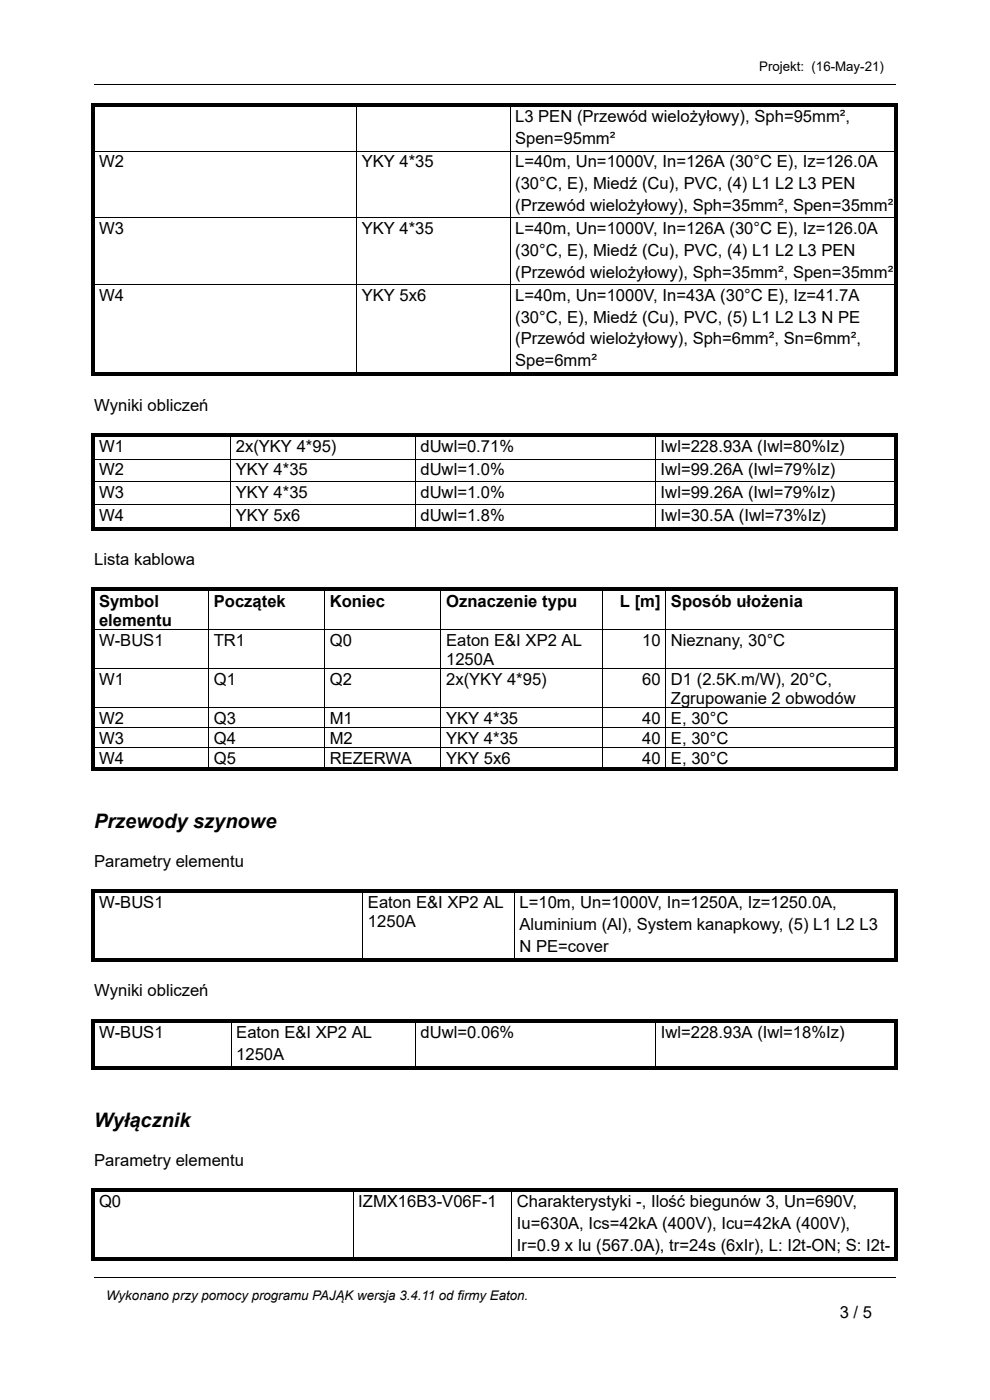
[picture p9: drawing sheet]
<svg xmlns="http://www.w3.org/2000/svg" width="210mm" height="297mm" viewBox="0 0 210 297" stroke-linecap="round" stroke-linejoin="round" font-family="sans-serif">
<defs><g id="words">
<g font-size="4.2">
<text x="20" y="175.6">Przewody szynowe</text>
<text x="20" y="239">Wyłącznik</text>
</g>
<g font-size="3.5">
<text x="109.3" y="26">L3 PEN (Przewód wielożyłowy), Sph=95mm²,</text>
<text x="21" y="35.5">W2</text>
<text x="76.7" y="35.5">YKY 4*35</text>
<text x="109.3" y="30.6">Spen=95mm²</text>
<text x="109.3" y="35.5">L=40m, Un=1000V, In=126A (30°C E), Iz=126.0A</text>
<text x="109.3" y="40.1">(30°C, E), Miedź (Cu), PVC, (4) L1 L2 L3 PEN</text>
<text x="109.3" y="44.8">(Przewód wielożyłowy), Sph=35mm², Spen=35mm²</text>
<text x="21" y="49.6">W3</text>
<text x="76.7" y="49.6">YKY 4*35</text>
<text x="109.3" y="49.6">L=40m, Un=1000V, In=126A (30°C E), Iz=126.0A</text>
<text x="109.3" y="54.3">(30°C, E), Miedź (Cu), PVC, (4) L1 L2 L3 PEN</text>
<text x="109.3" y="58.9">(Przewód wielożyłowy), Sph=35mm², Spen=35mm²</text>
<text x="21" y="63.8">W4</text>
<text x="76.7" y="63.8">YKY 5x6</text>
<text x="109.3" y="63.8">L=40m, Un=1000V, In=43A (30°C E), Iz=41.7A</text>
<text x="109.3" y="68.4">(30°C, E), Miedź (Cu), PVC, (5) L1 L2 L3 N PE</text>
<text x="109.3" y="73.1">(Przewód wielożyłowy), Sph=6mm², Sn=6mm²,</text>
<text x="109.3" y="77.7">Spe=6mm²</text>
<text x="20" y="87.2">Wyniki obliczeń</text>
<text x="21" y="96">W1</text>
<text x="50" y="96">2x(YKY 4*95)</text>
<text x="89.2" y="96">dUwl=0.71%</text>
<text x="140.2" y="96">Iwl=228.93A (Iwl=80%Iz)</text>
<text x="21" y="100.8">W2</text>
<text x="50" y="100.8">YKY 4*35</text>
<text x="89.2" y="100.8">dUwl=1.0%</text>
<text x="140.2" y="100.8">Iwl=99.26A (Iwl=79%Iz)</text>
<text x="21" y="105.6">W3</text>
<text x="50" y="105.6">YKY 4*35</text>
<text x="89.2" y="105.6">dUwl=1.0%</text>
<text x="140.2" y="105.6">Iwl=99.26A (Iwl=79%Iz)</text>
<text x="21" y="110.5">W4</text>
<text x="50" y="110.5">YKY 5x6</text>
<text x="89.2" y="110.5">dUwl=1.8%</text>
<text x="140.2" y="110.5">Iwl=30.5A (Iwl=73%Iz)</text>
<text x="20" y="119.9">Lista kablowa</text>
<text x="21" y="128.7">Symbol</text>
<text x="45.4" y="128.7">Początek</text>
<text x="70" y="128.7">Koniec</text>
<text x="94.7" y="128.7">Oznaczenie typu</text>
<text x="131.5" y="128.7">L [m]</text>
<text x="142.3" y="128.7">Sposób ułożenia</text>
<text x="21" y="132.8">elementu</text>
<text x="21" y="137">W-BUS1</text>
<text x="45.4" y="137">TR1</text>
<text x="70" y="137">Q0</text>
<text x="94.7" y="137">Eaton E&amp;I XP2 AL</text>
<text x="136.2" y="137">10</text>
<text x="142.3" y="137">Nieznany, 30°C</text>
<text x="94.7" y="141.1">1250A</text>
<text x="21" y="145.3">W1</text>
<text x="45.4" y="145.3">Q1</text>
<text x="70" y="145.3">Q2</text>
<text x="94.7" y="145.3">2x(YKY 4*95)</text>
<text x="136.2" y="145.3">60</text>
<text x="142.3" y="145.3">D1 (2.5K.m/W), 20°C,</text>
<text x="142.3" y="149.3">Zgrupowanie 2 obwodów</text>
<text x="21" y="153.6">W2</text>
<text x="45.4" y="153.6">Q3</text>
<text x="70" y="153.6">M1</text>
<text x="94.7" y="153.6">YKY 4*35</text>
<text x="136.2" y="153.6">40</text>
<text x="142.3" y="153.6">E, 30°C</text>
<text x="21" y="157.8">W3</text>
<text x="45.4" y="157.8">Q4</text>
<text x="70" y="157.8">M2</text>
<text x="94.7" y="157.8">YKY 4*35</text>
<text x="136.2" y="157.8">40</text>
<text x="142.3" y="157.8">E, 30°C</text>
<text x="21" y="162">W4</text>
<text x="45.4" y="162">Q5</text>
<text x="70" y="162">REZERWA</text>
<text x="94.7" y="162">YKY 5x6</text>
<text x="136.2" y="162">40</text>
<text x="142.3" y="162">E, 30°C</text>
<text x="20" y="183.9">Parametry elementu</text>
<text x="21" y="192.7">W-BUS1</text>
<text x="78.1" y="192.7">Eaton E&amp;I XP2 AL</text>
<text x="78.1" y="196.7">1250A</text>
<text x="110.2" y="192.7">L=10m, Un=1000V, In=1250A, Iz=1250.0A,</text>
<text x="110.2" y="197.3">Aluminium (Al), System kanapkowy, (5) L1 L2 L3</text>
<text x="110.2" y="202">N PE=cover</text>
<text x="20" y="211.4">Wyniki obliczeń</text>
<text x="21" y="220.2">W-BUS1</text>
<text x="50.1" y="220.2">Eaton E&amp;I XP2 AL</text>
<text x="89.2" y="220.2">dUwl=0.06%</text>
<text x="140.2" y="220.2">Iwl=228.93A (Iwl=18%Iz)</text>
<text x="50.1" y="224.9">1250A</text>
<text x="20" y="247.3">Parametry elementu</text>
<text x="21" y="256.1">Q0</text>
<text x="76" y="256.1">IZMX16B3-V06F-1</text>
<text x="109.7" y="256.1">Charakterystyki -, Ilość biegunów 3, Un=690V,</text>
<text x="109.7" y="260.8">Iu=630A, Ics=42kA (400V), Icu=42kA (400V),</text>
<text x="109.7" y="265.4">Ir=0.9 x Iu (567.0A), tr=24s (6xIr), L: I2t-ON; S: I2t-</text>
<text x="178.2" y="279.7">3 / 5</text>
</g>
<g font-size="2.8">
<text x="161.1" y="15.2">Projekt: (16-May-21)</text>
<text x="22.5" y="275.8">Wykonano przy pomocy programu PAJĄK wersja 3.4.11 od firmy Eaton.</text>
</g>
</g></defs>
<g fill="none" stroke="#000" stroke-width=".21">
<path d="M20 17.8h170M20 32.1h55.6M75.7 22.7v9.3M75.7 32.2v13.9M75.7 32.1h32.4M108.2 22.7v9.3M108.2 32.2v13.9M108.3 32.1h81.4M20 46.2h55.6M75.7 46.3v14M75.7 46.2h32.4M108.2 46.3v14"/>
<path d="M108.3 46.2h81.4M20 60.4h55.6M75.7 60.5v18.6M75.7 60.4h32.4M108.2 60.5v18.6M108.3 60.4h81.4M20 97.4h28.8M48.9 92.7v4.6M48.9 97.5v4.7M49 97.4h39M88.1 92.7v4.6M88.1 97.5v4.7"/>
<path d="M88.2 97.4h50.8M139.1 92.7v4.6M139.1 97.5v4.7M139.2 97.4h50.5M20 102.3h28.8M20 107.1h28.8M48.9 102.3v4.7M48.9 107.2v4.6M49 102.3h39M49 107.1h39M88.1 102.3v4.7M88.1 107.2v4.6"/>
<path d="M88.2 102.3h50.8M88.2 107.1h50.8M139.1 102.3v4.7M139.1 107.2v4.6M139.2 102.3h50.5M139.2 107.1h50.5M20 133.6h24.2M44.3 125.4v8.1M44.3 133.7v8.1M44.4 133.6h24.4M68.9 125.4v8.1M68.9 133.7v8.1"/>
<path d="M69 133.6h24.5M93.6 125.4v8.1M93.6 133.7v8.1M93.6 133.6h34.2M127.9 125.4v8.1M127.9 133.7v8.1M128 133.6h13.2M141.3 125.4v8.1M141.3 133.7v8.1M141.3 133.6h48.4M20 141.9h24.2M20 150.2h24.2"/>
<path d="M20 154.4h24.2M20 158.7h24.2M44.3 142v8.1M44.3 150.3v4M44.3 154.5v4.1M44.3 158.7v4.1M44.4 141.9h24.4M44.4 150.2h24.4M44.4 154.4h24.4M44.4 158.7h24.4M68.9 142v8.1M68.9 150.3v4"/>
<path d="M68.9 154.5v4.1M68.9 158.7v4.1M69 141.9h24.5M69 150.2h24.5M69 154.4h24.5M69 158.7h24.5M93.6 142v8.1M93.6 150.3v4M93.6 154.5v4.1M93.6 158.7v4.1M93.6 141.9h34.2M93.6 150.2h34.2"/>
<path d="M93.6 154.4h34.2M93.6 158.7h34.2M127.9 142v8.1M127.9 150.3v4M127.9 154.5v4.1M127.9 158.7v4.1M128 141.9h13.2M128 150.2h13.2M128 154.4h13.2M128 158.7h13.2M141.3 142v8.1M141.3 150.3v4"/>
<path d="M141.3 154.5v4.1M141.3 158.7v4.1M141.3 141.9h48.4M141.3 150.2h48.4M141.3 154.4h48.4M141.3 158.7h48.4M77 189.4v13.9M109.1 189.4v13.9M49 216.9v9.3M88.1 216.9v9.3M139.1 216.9v9.3M74.9 252.8v14"/>
<path d="M108.6 252.8v14M20 271.1h170"/>
</g>
<g fill="#000">
<path d="M20 17.7v.2zM190 17.7v.2zM19.3 22.7h.7v9.3h-.7zM19.3 22h.7v.7h-.7zM19.3 32h.7v.2h-.7zM20 22h55.6v.7h-55.6zM75.6 22h.1v.7h-.1zM75.6 32h.1v.2h-.1zM75.7 22h32.4v.7h-32.4zM108.1 22h.2v.7h-.2zM108.1 32h.2v.2h-.2zM108.3 22h81.4v.7h-81.4z"/>
<path d="M189.7 22.7h.7v9.3h-.7zM189.7 22h.7v.7h-.7zM189.7 32h.7v.2h-.7zM19.3 32.2h.7v13.9h-.7zM19.3 46.1h.7v.2h-.7zM75.6 46.1h.1v.2h-.1zM108.1 46.1h.2v.2h-.2zM189.7 32.2h.7v13.9h-.7zM189.7 46.1h.7v.2h-.7zM19.3 46.3h.7v14h-.7zM19.3 60.5h.7v18.6h-.7zM19.3 60.3h.7v.2h-.7z"/>
<path d="M19.3 79.1h.7v.7h-.7zM20 79.1h55.6v.7h-55.6zM75.6 60.3h.1v.2h-.1zM75.6 79.1h.1v.7h-.1zM75.7 79.1h32.4v.7h-32.4zM108.1 60.3h.2v.2h-.2zM108.1 79.1h.2v.7h-.2zM108.3 79.1h81.4v.7h-81.4zM189.7 46.3h.7v14h-.7zM189.7 60.5h.7v18.6h-.7zM189.7 60.3h.7v.2h-.7zM189.7 79.1h.7v.7h-.7z"/>
<path d="M19.3 92.7h.7v4.6h-.7zM19.3 92h.7v.7h-.7zM19.3 97.3h.7v.2h-.7zM20 92h28.8v.7h-28.8zM48.8 92h.2v.7h-.2zM48.8 97.3h.2v.2h-.2zM49 92h39v.7h-39zM88 92h.2v.7h-.2zM88 97.3h.2v.2h-.2zM88.2 92h50.8v.7h-50.8zM139 92h.2v.7h-.2zM139 97.3h.2v.2h-.2z"/>
<path d="M139.2 92h50.5v.7h-50.5zM189.7 92.7h.7v4.6h-.7zM189.7 92h.7v.7h-.7zM189.7 97.3h.7v.2h-.7zM19.3 97.5h.7v4.7h-.7zM19.3 102.3h.7v4.7h-.7zM19.3 107.2h.7v4.6h-.7zM19.3 102.2h.7v.1h-.7zM19.3 107h.7v.2h-.7zM19.3 111.8h.7v.7h-.7zM20 111.8h28.8v.7h-28.8zM48.8 102.2h.2v.1h-.2z"/>
<path d="M48.8 107h.2v.2h-.2zM48.8 111.8h.2v.7h-.2zM49 111.8h39v.7h-39zM88 102.2h.2v.1h-.2zM88 107h.2v.2h-.2zM88 111.8h.2v.7h-.2zM88.2 111.8h50.8v.7h-50.8zM139 102.2h.2v.1h-.2zM139 107h.2v.2h-.2zM139 111.8h.2v.7h-.2zM139.2 111.8h50.5v.7h-50.5zM189.7 97.5h.7v4.7h-.7z"/>
<path d="M189.7 102.3h.7v4.7h-.7zM189.7 107.2h.7v4.6h-.7zM189.7 102.2h.7v.1h-.7zM189.7 107h.7v.2h-.7zM189.7 111.8h.7v.7h-.7zM19.3 125.4h.7v8.1h-.7zM19.3 124.7h.7v.7h-.7zM19.3 133.5h.7v.2h-.7zM20 124.7h24.2v.7h-24.2zM44.2 124.7h.2v.7h-.2zM44.2 133.5h.2v.2h-.2zM44.4 124.7h24.4v.7h-24.4z"/>
<path d="M68.8 124.7h.2v.7h-.2zM68.8 133.5h.2v.2h-.2zM69 124.7h24.5v.7h-24.5zM93.5 124.7h.1v.7h-.1zM93.5 133.5h.1v.2h-.1zM93.6 124.7h34.2v.7h-34.2zM127.8 124.7h.2v.7h-.2zM127.8 133.5h.2v.2h-.2zM128 124.7h13.2v.7h-13.2zM141.2 124.7h.1v.7h-.1zM141.2 133.5h.1v.2h-.1zM141.3 124.7h48.4v.7h-48.4z"/>
<path d="M189.7 125.4h.7v8.1h-.7zM189.7 124.7h.7v.7h-.7zM189.7 133.5h.7v.2h-.7zM19.3 133.7h.7v8.1h-.7zM19.3 142h.7v8.1h-.7zM19.3 150.3h.7v4h-.7zM19.3 154.5h.7v4.1h-.7zM19.3 141.8h.7v.2h-.7zM19.3 150.1h.7v.2h-.7zM19.3 154.3h.7v.2h-.7zM19.3 158.6h.7v.1h-.7zM44.2 141.8h.2v.2h-.2z"/>
<path d="M44.2 150.1h.2v.2h-.2zM44.2 154.3h.2v.2h-.2zM44.2 158.6h.2v.1h-.2zM68.8 141.8h.2v.2h-.2zM68.8 150.1h.2v.2h-.2zM68.8 154.3h.2v.2h-.2zM68.8 158.6h.2v.1h-.2zM93.5 141.8h.1v.2h-.1zM93.5 150.1h.1v.2h-.1zM93.5 154.3h.1v.2h-.1zM93.5 158.6h.1v.1h-.1zM127.8 141.8h.2v.2h-.2z"/>
<path d="M127.8 150.1h.2v.2h-.2zM127.8 154.3h.2v.2h-.2zM127.8 158.6h.2v.1h-.2zM141.2 141.8h.1v.2h-.1zM141.2 150.1h.1v.2h-.1zM141.2 154.3h.1v.2h-.1zM141.2 158.6h.1v.1h-.1zM189.7 133.7h.7v8.1h-.7zM189.7 142h.7v8.1h-.7zM189.7 150.3h.7v4h-.7zM189.7 154.5h.7v4.1h-.7zM189.7 141.8h.7v.2h-.7z"/>
<path d="M189.7 150.1h.7v.2h-.7zM189.7 154.3h.7v.2h-.7zM189.7 158.6h.7v.1h-.7zM19.3 158.7h.7v4.1h-.7zM19.3 162.8h.7v.7h-.7zM20 162.8h24.2v.7h-24.2zM44.2 162.8h.2v.7h-.2zM44.4 162.8h24.4v.7h-24.4zM68.8 162.8h.2v.7h-.2zM69 162.8h24.5v.7h-24.5zM93.5 162.8h.1v.7h-.1zM93.6 162.8h34.2v.7h-34.2z"/>
<path d="M127.8 162.8h.2v.7h-.2zM128 162.8h13.2v.7h-13.2zM141.2 162.8h.1v.7h-.1zM141.3 162.8h48.4v.7h-48.4zM189.7 158.7h.7v4.1h-.7zM189.7 162.8h.7v.7h-.7zM19.3 188.7h.7v.7h-.7zM20 188.7h56.9v.7h-56.9zM76.9 188.7h.2v.7h-.2zM77.1 188.7h31.9v.7h-31.9zM109 188.7h.2v.7h-.2zM109.2 188.7h80.5v.7h-80.5z"/>
<path d="M189.7 188.7h.7v.7h-.7zM19.3 189.4h.7v13.9h-.7zM19.3 203.3h.7v.7h-.7zM19.3 216.2h.7v.7h-.7zM20 203.3h56.9v.7h-56.9zM20 216.2h28.9v.7h-28.9zM48.9 216.2h.2v.7h-.2zM49.1 216.2h39v.7h-39zM76.9 203.3h.2v.7h-.2zM77.1 203.3h31.9v.7h-31.9zM88.1 216.2h.1v.7h-.1zM88.2 216.2h50.8v.7h-50.8z"/>
<path d="M109 203.3h.2v.7h-.2zM109.2 203.3h80.5v.7h-80.5zM139 216.2h.2v.7h-.2zM139.2 216.2h50.5v.7h-50.5zM189.7 189.4h.7v13.9h-.7zM189.7 203.3h.7v.7h-.7zM189.7 216.2h.7v.7h-.7zM19.3 216.9h.7v9.3h-.7zM19.3 226.2h.7v.7h-.7zM20 226.2h28.9v.7h-28.9zM48.9 226.2h.2v.7h-.2zM49.1 226.2h39v.7h-39z"/>
<path d="M88.1 226.2h.1v.7h-.1zM88.2 226.2h50.8v.7h-50.8zM139 226.2h.2v.7h-.2zM139.2 226.2h50.5v.7h-50.5zM189.7 216.9h.7v9.3h-.7zM189.7 226.2h.7v.7h-.7zM19.3 252.1h.7v.7h-.7zM20 252.1h54.8v.7h-54.8zM74.8 252.1h.2v.7h-.2zM75 252.1h33.5v.7h-33.5zM108.5 252.1h.2v.7h-.2zM108.7 252.1h81v.7h-81z"/>
<path d="M189.7 252.1h.7v.7h-.7zM19.3 252.8h.7v14h-.7zM19.3 266.8h.7v.7h-.7zM20 271v.2zM20 266.8h54.8v.7h-54.8zM74.8 266.8h.2v.7h-.2zM75 266.8h33.5v.7h-33.5zM108.5 266.8h.2v.7h-.2zM108.7 266.8h81v.7h-81zM189.7 252.8h.7v14h-.7zM189.7 266.8h.7v.7h-.7zM190 271v.2z"/>
</g>
<use href="#words"/>
</svg>
